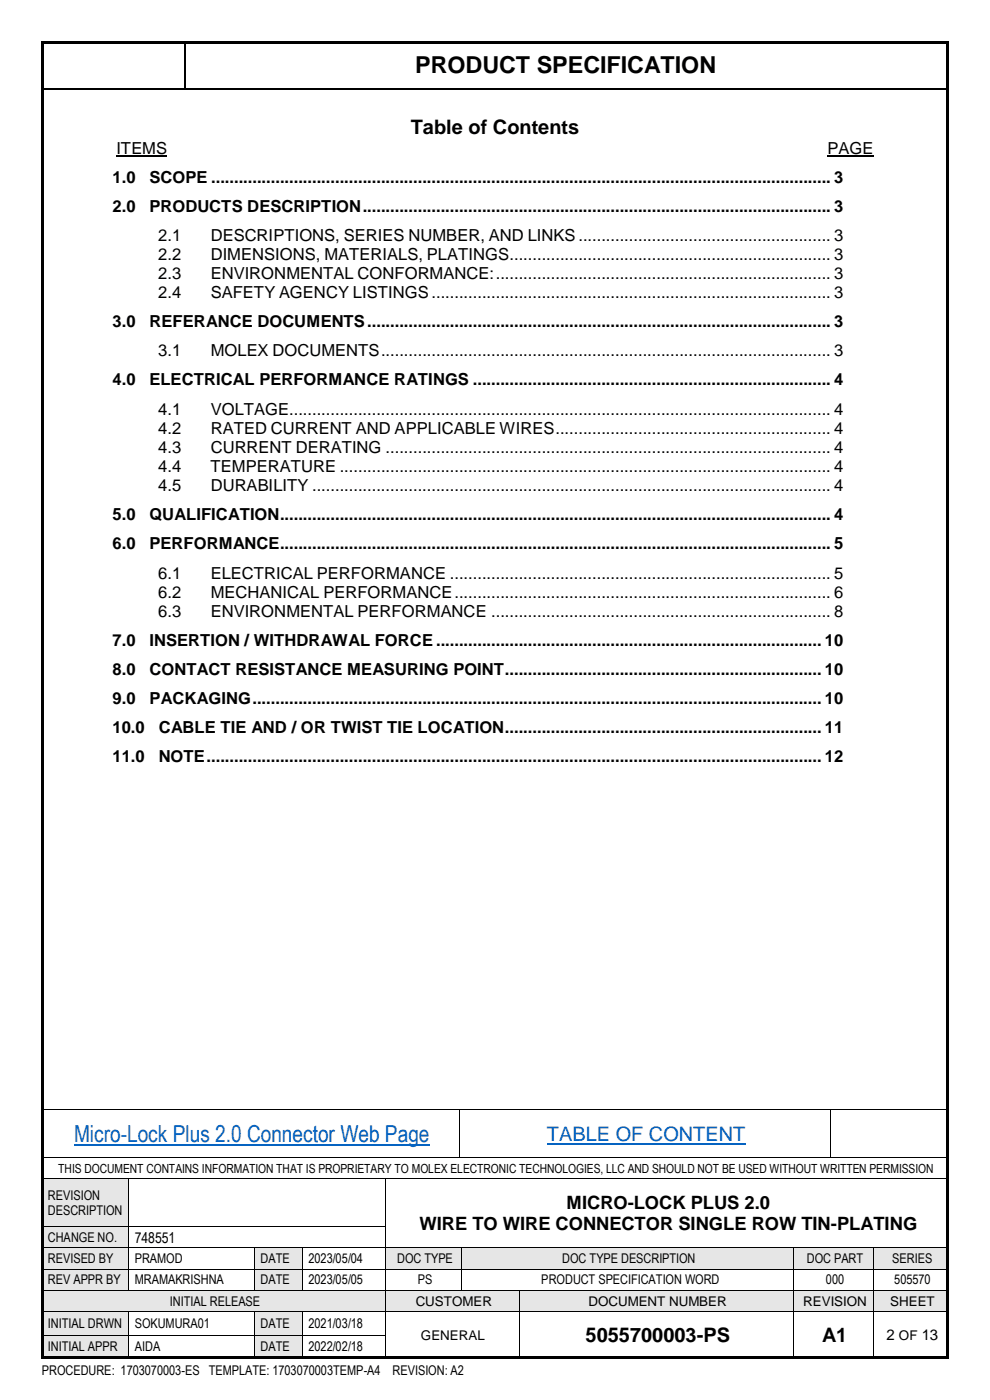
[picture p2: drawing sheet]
<svg xmlns="http://www.w3.org/2000/svg" width="210mm" height="297mm" viewBox="0 0 210 297" stroke-linecap="round" stroke-linejoin="round" font-family="sans-serif">
<defs><g id="words">
<text font-size="5" x="88.1" y="15.5">PRODUCT SPECIFICATION</text>
<text font-size="5" fill="#0563c1" x="15.7" y="242.3">Micro-Lock Plus 2.0 Connector Web Page</text>
<g font-size="4.2">
<text x="87.1" y="28.4">Table of Contents</text>
<text x="124.2" y="284.7">5055700003-PS</text>
<text x="174.4" y="284.7">A1</text>
</g>
<text font-size="4.2" fill="#0563c1" x="116" y="242.1">TABLE OF CONTENT</text>
<g font-size="3.9">
<text x="120.2" y="256.5">MICRO-LOCK PLUS 2.0</text>
<text x="89" y="261">WIRE TO WIRE CONNECTOR SINGLE ROW TIN-PLATING</text>
</g>
<g font-size="3.5">
<text x="24.7" y="32.6">ITEMS</text>
<text x="175.5" y="32.6">PAGE</text>
<text x="23.9" y="38.7">1.0</text>
<text x="31.7" y="38.7">SCOPE ....................................................................................................................................... 3</text>
<text x="23.9" y="44.9">2.0</text>
<text x="31.7" y="44.9">PRODUCTS DESCRIPTION...................................................................................................... 3</text>
<text x="33.6" y="51.1">2.1</text>
<text x="44.7" y="51.1">DESCRIPTIONS, SERIES NUMBER, AND LINKS....................................................... 3</text>
<text x="33.6" y="55.2">2.2</text>
<text x="33.6" y="59.2">2.3</text>
<text x="44.7" y="55.2">DIMENSIONS, MATERIALS, PLATINGS...................................................................... 3</text>
<text x="44.7" y="59.2">ENVIRONMENTAL CONFORMANCE:......................................................................... 3</text>
<text x="33.6" y="63.3">2.4</text>
<text x="44.7" y="63.3">SAFETY AGENCY LISTINGS....................................................................................... 3</text>
<text x="23.9" y="69.4">3.0</text>
<text x="31.7" y="69.4">REFERANCE DOCUMENTS..................................................................................................... 3</text>
<text x="33.6" y="75.6">3.1</text>
<text x="44.7" y="75.6">MOLEX DOCUMENTS.................................................................................................. 3</text>
<text x="23.9" y="81.8">4.0</text>
<text x="31.7" y="81.8">ELECTRICAL PERFORMANCE RATINGS .............................................................................. 4</text>
<text x="33.6" y="88">4.1</text>
<text x="44.7" y="88">VOLTAGE...................................................................................................................... 4</text>
<text x="33.6" y="92">4.2</text>
<text x="44.7" y="92">RATED CURRENT AND APPLICABLE WIRES............................................................ 4</text>
<text x="33.6" y="96.1">4.3</text>
<text x="33.6" y="100.1">4.4</text>
<text x="44.7" y="100.1">TEMPERATURE ........................................................................................................... 4</text>
<text x="44.7" y="96.1">CURRENT DERATING ................................................................................................. 4</text>
<text x="33.6" y="104.2">4.5</text>
<text x="44.7" y="104.2">DURABILITY ................................................................................................................. 4</text>
<text x="23.9" y="110.3">5.0</text>
<text x="31.7" y="110.3">QUALIFICATION........................................................................................................................ 4</text>
<text x="23.9" y="116.5">6.0</text>
<text x="31.7" y="116.5">PERFORMANCE........................................................................................................................ 5</text>
<text x="33.6" y="122.7">6.1</text>
<text x="44.7" y="122.7">ELECTRICAL PERFORMANCE ................................................................................... 5</text>
<text x="33.6" y="126.8">6.2</text>
<text x="33.6" y="130.8">6.3</text>
<text x="44.7" y="126.8">MECHANICAL PERFORMANCE.................................................................................. 6</text>
<text x="44.7" y="130.8">ENVIRONMENTAL PERFORMANCE .......................................................................... 8</text>
<text x="23.9" y="137">7.0</text>
<text x="31.7" y="137">INSERTION / WITHDRAWAL FORCE .................................................................................... 10</text>
<text x="23.9" y="143.1">8.0</text>
<text x="31.7" y="143.1">CONTACT RESISTANCE MEASURING POINT..................................................................... 10</text>
<text x="23.9" y="149.3">9.0</text>
<text x="31.7" y="149.3">PACKAGING............................................................................................................................ 10</text>
<text x="23.9" y="155.5">10.0</text>
<text x="33.7" y="155.5">CABLE TIE AND / OR TWIST TIE LOCATION..................................................................... 11</text>
<text x="23.9" y="161.7">11.0</text>
<text x="33.7" y="161.7">NOTE...................................................................................................................................... 12</text>
</g>
<g font-size="3.2">
<text x="28.6" y="263.6">748551</text>
<text x="188" y="284.3">2 OF 13</text>
</g>
<g font-size="2.8">
<text x="10.2" y="254.5">REVISION</text>
<text x="10.2" y="257.8">DESCRIPTION</text>
<text x="10.2" y="263.5">CHANGE NO.</text>
<text x="10.2" y="268">REVISED BY</text>
<text x="28.6" y="268">PRAMOD</text>
<text x="55.3" y="268">DATE</text>
<text x="65.4" y="268">2023/05/04</text>
<text x="84.3" y="268">DOC TYPE</text>
<text x="119.3" y="268">DOC TYPE DESCRIPTION</text>
<text x="171.1" y="268">DOC PART</text>
<text x="189.3" y="268">SERIES</text>
<text x="10.2" y="272.5">REV APPR BY</text>
<text x="28.6" y="272.5">MRAMAKRISHNA</text>
<text x="55.3" y="272.5">DATE</text>
<text x="65.4" y="272.5">2023/05/05</text>
<text x="88.6" y="272.5">PS</text>
<text x="114.8" y="272.5">PRODUCT SPECIFICATION WORD</text>
<text x="175.2" y="272.5">000</text>
<text x="189.7" y="272.5">505570</text>
<text x="10.2" y="281.8">INITIAL DRWN</text>
<text x="28.6" y="281.8">SOKUMURA01</text>
<text x="36" y="277">INITIAL RELEASE</text>
<text x="55.3" y="281.8">DATE</text>
<text x="65.4" y="281.8">2021/03/18</text>
<text x="88.2" y="277">CUSTOMER</text>
<text x="124.9" y="277">DOCUMENT NUMBER</text>
<text x="170.4" y="277">REVISION</text>
<text x="188.8" y="277">SHEET</text>
<text x="10.2" y="286.7">INITIAL APPR</text>
<text x="28.6" y="286.7">AIDA</text>
<text x="55.3" y="286.7">DATE</text>
<text x="65.4" y="286.7">2022/02/18</text>
<text x="89.3" y="284.2">GENERAL</text>
<text x="8.9" y="291.8">PROCEDURE: 1703070003-ES TEMPLATE: 1703070003TEMP-A4</text>
<text x="83.3" y="291.8">REVISION: A2</text>
</g>
<text font-size="2.7" x="12.4" y="248.8">THIS DOCUMENT CONTAINS INFORMATION THAT IS PROPRIETARY TO MOLEX ELECTRONIC TECHNOLOGIES, LLC AND SHOULD NOT BE USED WITHOUT WRITTEN PERMISSION</text>
</g></defs>
<g fill="#000">
<path d="M39 8.9h.3v.2h-.3z" fill-rule="evenodd"/>
<path d="M39 18.7h.3v.3h-.3z" fill-rule="evenodd"/>
<path d="M97.4 235.4h.2v.1h-.2z" fill-rule="evenodd"/>
<path d="M176 235.4h.2v.1h-.2z" fill-rule="evenodd"/>
<path d="M97.4 245.5h.2v.2h-.2z" fill-rule="evenodd"/>
<path d="M176 245.5h.2v.2h-.2z" fill-rule="evenodd"/>
</g>
<path d="M8.8 18.8h30.2M39.2 9.1v9.6M39.3 18.8h161.6" fill="none" stroke="#000" stroke-width=".34"/>
<path d="M15.7 243h75.5" fill="none" stroke="#0563c1" stroke-width=".38"/>
<path d="M116 242.7h42.1" fill="none" stroke="#0563c1" stroke-width=".3"/>
<path d="M8.9 235.5h88.5M97.5 235.5v10M97.6 235.5h78.4M176.1 235.5v10M176.2 235.5h24.9M8.9 245.6h88.5M97.6 245.6h78.4M176.2 245.6h24.9" fill="none" stroke="#000" stroke-width=".21"/>
<g fill="#e6e6e6">
<path d="M8.9 250.2h18.3v10h-18.3z" fill-rule="evenodd"/>
<path d="M10.2 252h16.4v3.2h-16.4z" fill-rule="evenodd"/>
<path d="M10.2 255.2h16.4v3.2h-16.4z" fill-rule="evenodd"/>
</g>
<path d="M8.9 250.1h18.3M27.3 250.2v10M27.4 250.1h54.4M81.8 250.2v10M81.9 250.1h119.2" fill="none" stroke="#000" stroke-width=".21"/>
<g fill="#000">
<path d="M27.2 250h.2v.2h-.2z" fill-rule="evenodd"/>
<path d="M81.8 250h.1v.2h-.1z" fill-rule="evenodd"/>
</g>
<g fill="#e6e6e6">
<path d="M8.9 260.3h18.3v4.4h-18.3z" fill-rule="evenodd"/>
<path d="M10.2 260.9h16.4v3.3h-16.4z" fill-rule="evenodd"/>
</g>
<path d="M8.9 260.3h18.3M27.3 260.3v4.4M27.4 260.3h54.4M81.8 260.3v4.4" fill="none" stroke="#000" stroke-width=".21"/>
<g fill="#000">
<path d="M27.2 260.2h.2v.1h-.2z" fill-rule="evenodd"/>
<path d="M81.8 260.2h.1v.1h-.1z" fill-rule="evenodd"/>
</g>
<g fill="#e6e6e6">
<path d="M8.9 264.9h18.3v4.3h-18.3z" fill-rule="evenodd"/>
<path d="M10.2 265.4h16.4v3.2h-16.4z" fill-rule="evenodd"/>
</g>
<g fill="#fff">
<path d="M27.4 264.9h26.5v4.3h-26.5z" fill-rule="evenodd"/>
<path d="M28.6 265.4h24.7v3.2h-24.7z" fill-rule="evenodd"/>
</g>
<g fill="#e6e6e6">
<path d="M54.1 264.9h10v4.3h-10z" fill-rule="evenodd"/>
<path d="M55.3 265.4h8.1v3.2h-8.1z" fill-rule="evenodd"/>
<path d="M82 264.9h15.9v4.3h-15.9z" fill-rule="evenodd"/>
<path d="M83.2 265.4h14v3.2h-14z" fill-rule="evenodd"/>
<path d="M98.1 264.9h70.2v4.3h-70.2z" fill-rule="evenodd"/>
<path d="M99.2 265.4h68.4v3.2h-68.4z" fill-rule="evenodd"/>
<path d="M168.4 264.9h16.9v4.3h-16.9z" fill-rule="evenodd"/>
<path d="M169.6 265.4h15.1v3.2h-15.1z" fill-rule="evenodd"/>
<path d="M185.5 264.9h15.6v4.3h-15.6z" fill-rule="evenodd"/>
<path d="M186.7 265.4h13.7v3.2h-13.7z" fill-rule="evenodd"/>
</g>
<g fill="none" stroke="#000" stroke-width=".21">
<path d="M8.9 264.7h18.3M27.3 264.8v4.4M27.4 264.7h26.5M54 264.8v4.4M54.1 264.7h10M64.1 264.8v4.4M64.2 264.7h17.6M81.8 264.8v4.4M81.9 264.7h15.9M97.9 264.8v4.4M98 264.7h70.3M168.4 264.8v4.4"/>
<path d="M168.4 264.7h16.9M185.4 264.8v4.4M185.5 264.7h15.6"/>
</g>
<g fill="#000">
<path d="M27.2 264.7h.2v.1h-.2z" fill-rule="evenodd"/>
<path d="M53.9 264.7h.2v.1h-.2z" fill-rule="evenodd"/>
<path d="M64.1 264.7h.1v.1h-.1z" fill-rule="evenodd"/>
<path d="M81.8 264.7h.1v.1h-.1z" fill-rule="evenodd"/>
<path d="M97.8 264.7h.2v.1h-.2z" fill-rule="evenodd"/>
<path d="M168.3 264.7h.1v.1h-.1z" fill-rule="evenodd"/>
<path d="M185.3 264.7h.2v.1h-.2z" fill-rule="evenodd"/>
</g>
<g fill="#e6e6e6">
<path d="M8.9 269.4h18.3v4.3h-18.3z" fill-rule="evenodd"/>
<path d="M10.2 269.9h16.4v3.2h-16.4z" fill-rule="evenodd"/>
</g>
<g fill="#fff">
<path d="M27.4 269.4h26.5v4.3h-26.5z" fill-rule="evenodd"/>
<path d="M28.6 269.9h24.7v3.2h-24.7z" fill-rule="evenodd"/>
</g>
<g fill="#e6e6e6">
<path d="M54.1 269.4h10v4.3h-10z" fill-rule="evenodd"/>
<path d="M55.3 269.9h8.1v3.2h-8.1z" fill-rule="evenodd"/>
</g>
<g fill="#fff">
<path d="M64.3 269.4h17.5v4.3h-17.5z" fill-rule="evenodd"/>
<path d="M65.4 269.9h15.7v3.2h-15.7z" fill-rule="evenodd"/>
</g>
<g fill="none" stroke="#000" stroke-width=".21">
<path d="M8.9 269.3h18.3M27.3 269.4v4.3M27.4 269.3h26.5M54 269.4v4.3M54.1 269.3h10M64.1 269.4v4.3M64.2 269.3h17.6M81.8 269.4v4.3M81.9 269.3h15.9M97.9 269.4v4.3M98 269.3h70.3M168.4 269.4v4.3"/>
<path d="M168.4 269.3h16.9M185.4 269.4v4.3M185.5 269.3h15.6"/>
</g>
<g fill="#000">
<path d="M27.2 269.2h.2v.2h-.2z" fill-rule="evenodd"/>
<path d="M53.9 269.2h.2v.2h-.2z" fill-rule="evenodd"/>
<path d="M64.1 269.2h.1v.2h-.1z" fill-rule="evenodd"/>
<path d="M81.8 269.2h.1v.2h-.1z" fill-rule="evenodd"/>
<path d="M97.8 269.2h.2v.2h-.2z" fill-rule="evenodd"/>
<path d="M168.3 269.2h.1v.2h-.1z" fill-rule="evenodd"/>
<path d="M185.3 269.2h.2v.2h-.2z" fill-rule="evenodd"/>
</g>
<g fill="#e6e6e6">
<path d="M8.9 273.8h72.9v4.4h-72.9z" fill-rule="evenodd"/>
<path d="M10.2 274.4h70.9v3.2h-70.9z" fill-rule="evenodd"/>
<path d="M82 273.8h28.1v4.4h-28.1z" fill-rule="evenodd"/>
<path d="M83.2 274.4h26.2v3.3h-26.2z" fill-rule="evenodd"/>
<path d="M110.3 273.8h58v4.4h-58z" fill-rule="evenodd"/>
<path d="M111.5 274.4h56.1v3.3h-56.1z" fill-rule="evenodd"/>
<path d="M168.4 273.8h16.9v4.4h-16.9z" fill-rule="evenodd"/>
<path d="M169.6 274.4h15.1v3.3h-15.1z" fill-rule="evenodd"/>
<path d="M185.5 273.8h15.6v4.4h-15.6z" fill-rule="evenodd"/>
<path d="M186.7 274.4h13.7v3.3h-13.7z" fill-rule="evenodd"/>
</g>
<g fill="none" stroke="#000" stroke-width=".21">
<path d="M8.9 273.8h18.3M27.4 273.8h26.5M54.1 273.8h10M64.2 273.8h17.6M81.8 273.8v4.4M81.9 273.8h15.9M98 273.8h12.1M110.2 273.8v4.4M110.3 273.8h58M168.4 273.8v4.4M168.4 273.8h16.9M185.4 273.8v4.4"/>
<path d="M185.5 273.8h15.6"/>
</g>
<g fill="#000">
<path d="M27.2 273.7h.2v.1h-.2z" fill-rule="evenodd"/>
<path d="M53.9 273.7h.2v.1h-.2z" fill-rule="evenodd"/>
<path d="M64.1 273.7h.1v.1h-.1z" fill-rule="evenodd"/>
<path d="M81.8 273.7h.1v.1h-.1z" fill-rule="evenodd"/>
<path d="M97.8 273.7h.2v.1h-.2z" fill-rule="evenodd"/>
<path d="M110.1 273.7h.2v.1h-.2z" fill-rule="evenodd"/>
<path d="M168.3 273.7h.1v.1h-.1z" fill-rule="evenodd"/>
<path d="M185.3 273.7h.2v.1h-.2z" fill-rule="evenodd"/>
</g>
<g fill="#e6e6e6">
<path d="M8.9 278.3h18.3v5h-18.3z" fill-rule="evenodd"/>
<path d="M10.2 279.2h16.4v3.2h-16.4z" fill-rule="evenodd"/>
<path d="M54.1 278.3h10v5h-10z" fill-rule="evenodd"/>
<path d="M55.3 279.2h8.1v3.2h-8.1z" fill-rule="evenodd"/>
</g>
<g fill="#fff">
<path d="M110.3 278.3h58v9.7h-58z" fill-rule="evenodd"/>
<path d="M111.5 280.7h56.1v4.9h-56.1z" fill-rule="evenodd"/>
<path d="M168.4 278.3h16.9v9.7h-16.9z" fill-rule="evenodd"/>
<path d="M169.6 280.7h15.1v4.9h-15.1z" fill-rule="evenodd"/>
<path d="M185.5 278.3h15.6v9.7h-15.6z" fill-rule="evenodd"/>
<path d="M186.7 281.3h13.7v3.7h-13.7z" fill-rule="evenodd"/>
</g>
<g fill="none" stroke="#000" stroke-width=".21">
<path d="M8.9 278.2h18.3M27.3 278.3v5M27.4 278.2h26.5M54 278.3v5M54.1 278.2h10M64.1 278.3v5M64.2 278.2h17.6M81.8 278.3v5M81.9 278.2h28.2M110.2 278.3v5M110.3 278.2h58M168.4 278.3v5"/>
<path d="M168.4 278.2h16.9M185.4 278.3v5M185.5 278.2h15.6"/>
</g>
<g fill="#000">
<path d="M27.2 278.2h.2v.1h-.2z" fill-rule="evenodd"/>
<path d="M53.9 278.2h.2v.1h-.2z" fill-rule="evenodd"/>
<path d="M64.1 278.2h.1v.1h-.1z" fill-rule="evenodd"/>
<path d="M81.8 278.2h.1v.1h-.1z" fill-rule="evenodd"/>
<path d="M110.1 278.2h.2v.1h-.2z" fill-rule="evenodd"/>
<path d="M168.3 278.2h.1v.1h-.1z" fill-rule="evenodd"/>
<path d="M185.3 278.2h.2v.1h-.2z" fill-rule="evenodd"/>
</g>
<g fill="#e6e6e6">
<path d="M8.9 283.4h18.3v4.6h-18.3z" fill-rule="evenodd"/>
<path d="M10.2 284.1h16.4v3.3h-16.4z" fill-rule="evenodd"/>
<path d="M54.1 283.4h10v4.6h-10z" fill-rule="evenodd"/>
<path d="M55.3 284.1h8.1v3.3h-8.1z" fill-rule="evenodd"/>
</g>
<path d="M8.9 283.3h18.3M27.3 283.4v4.6M27.4 283.3h26.5M54 283.4v4.6M54.1 283.3h10M64.1 283.4v4.6M64.2 283.3h17.6M81.8 283.4v4.6M110.2 283.4v4.6M168.4 283.4v4.6M185.4 283.4v4.6" fill="none" stroke="#000" stroke-width=".21"/>
<g fill="#000">
<path d="M8.8 8.8h.5v.5h-.5z" fill-rule="evenodd"/>
<path d="M8.8 8.8h.5v.5h-.5z" fill-rule="evenodd"/>
<path d="M9.3 8.8h191.4v.5h-191.4z" fill-rule="evenodd"/>
<path d="M200.7 8.8h.6v.5h-.6z" fill-rule="evenodd"/>
<path d="M200.7 8.8h.6v.5h-.6z" fill-rule="evenodd"/>
<path d="M8.8 9.3h.5v278.4h-.5z" fill-rule="evenodd"/>
<path d="M8.8 287.7h.5v.5h-.5z" fill-rule="evenodd"/>
<path d="M8.8 287.7h.5v.5h-.5z" fill-rule="evenodd"/>
<path d="M9.3 287.7h191.4v.5h-191.4z" fill-rule="evenodd"/>
<path d="M27.2 283.3h.2v.1h-.2z" fill-rule="evenodd"/>
<path d="M53.9 283.3h.2v.1h-.2z" fill-rule="evenodd"/>
<path d="M64.1 283.3h.1v.1h-.1z" fill-rule="evenodd"/>
<path d="M81.8 283.3h.1v.1h-.1z" fill-rule="evenodd"/>
<path d="M110.1 283.3h.2v.1h-.2z" fill-rule="evenodd"/>
<path d="M168.3 283.3h.1v.1h-.1z" fill-rule="evenodd"/>
<path d="M185.3 283.3h.2v.1h-.2z" fill-rule="evenodd"/>
<path d="M200.7 9.3h.6v278.4h-.6z" fill-rule="evenodd"/>
<path d="M200.7 287.7h.6v.5h-.6z" fill-rule="evenodd"/>
<path d="M200.7 287.7h.6v.5h-.6z" fill-rule="evenodd"/>
</g>
<path d="M24.7 33.1h10.8M175.5 33.1h9.9" fill="none" stroke="#000" stroke-width=".25"/>
<use href="#words"/>
</svg>
